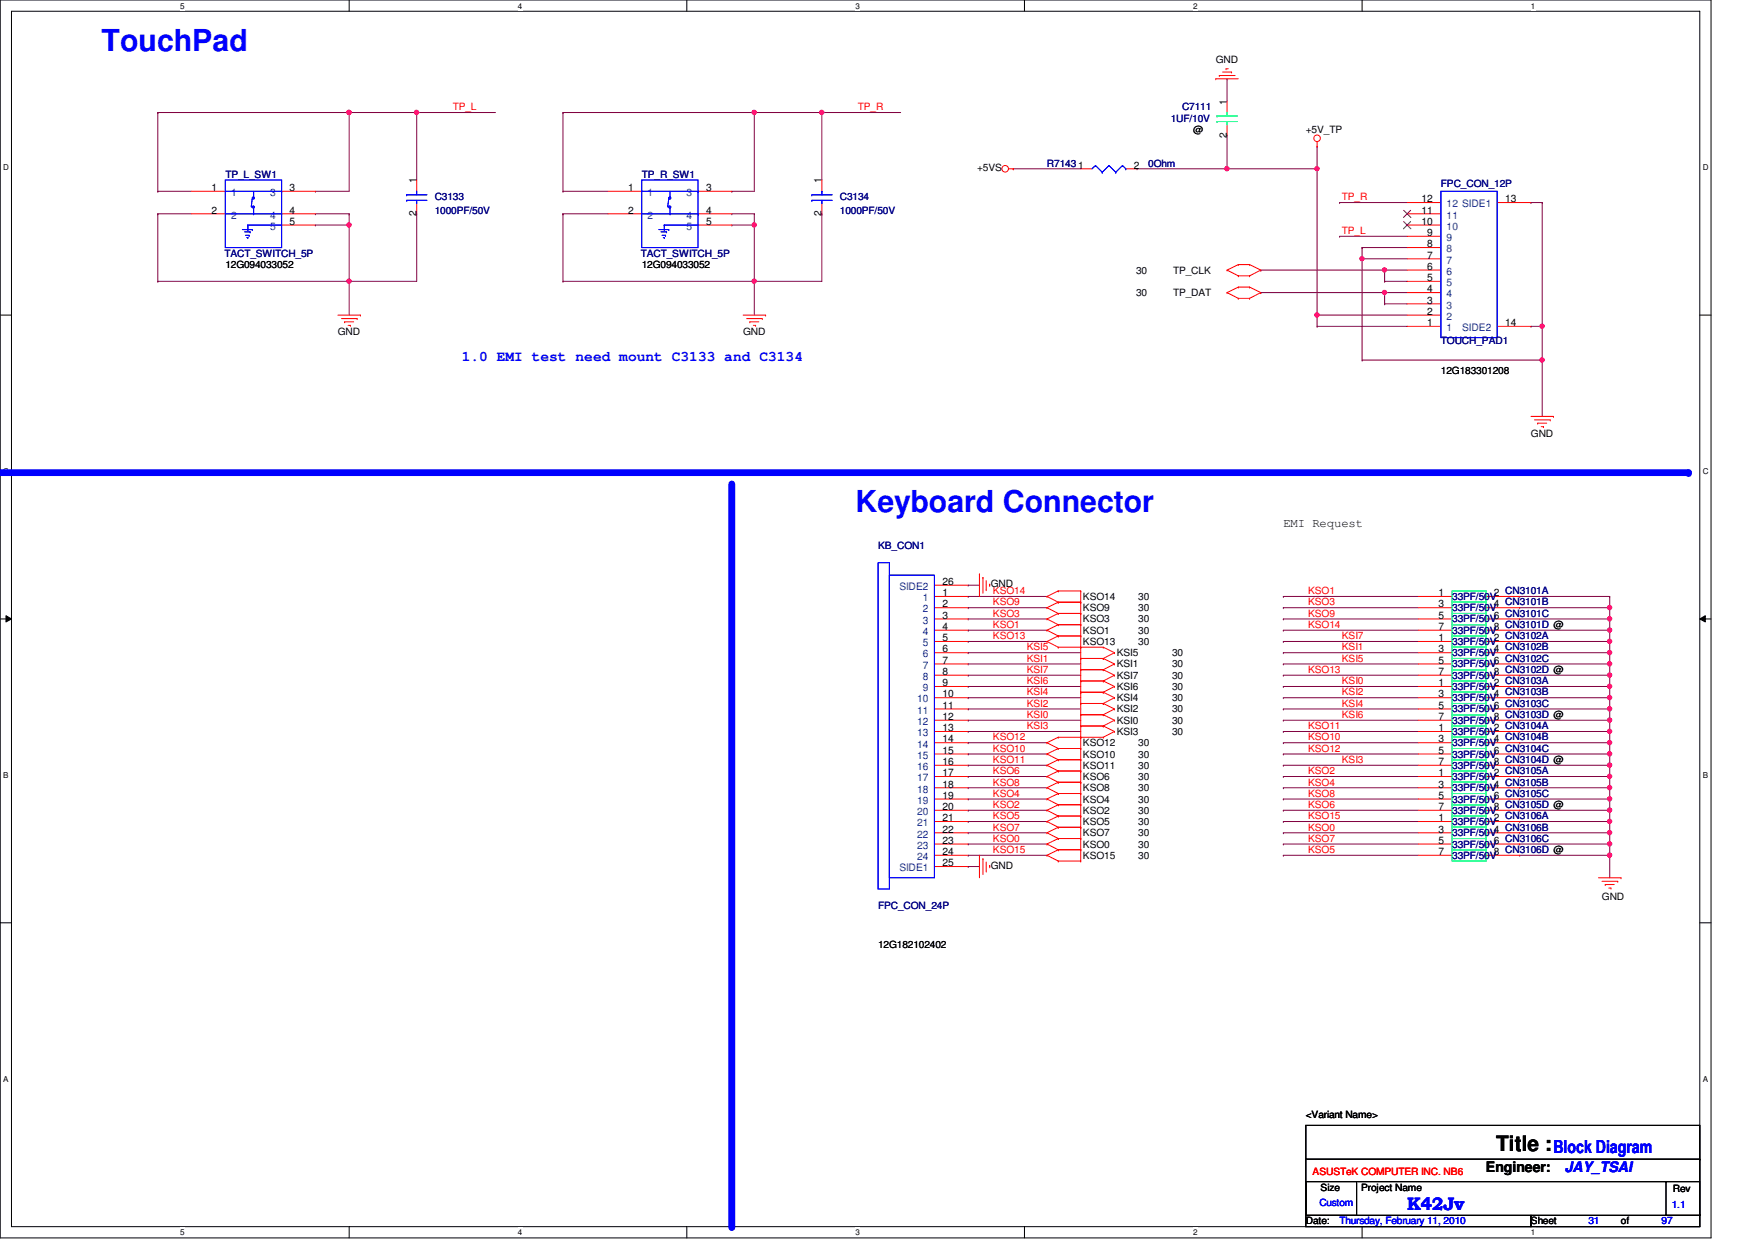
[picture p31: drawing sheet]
<svg xmlns="http://www.w3.org/2000/svg" width="297mm" height="210mm" viewBox="0 0 297 210" stroke-linecap="round" stroke-linejoin="round" font-family="sans-serif">
<defs><g id="words">
<g font-size="5.1" fill="#00f">
<text x="17.2" y="8.6">TouchPad</text>
<text x="144.8" y="86.7">Keyboard Connector</text>
</g>
<text font-size="3.6" x="253.2" y="194.8">Title :</text>
<g font-size="3" fill="#00f">
<text x="262.9" y="195.2">Block Diagram</text>
<text x="238.2" y="204.8">K42Jv</text>
</g>
<g font-size="2.5" fill="#00f">
<text x="78.1" y="61">1.0 EMI test need mount C3133 and C3134</text>
<text x="264.8" y="198.5">JAY_TSAI</text>
</g>
<text font-size="2.5" x="251.5" y="198.5">Engineer:</text>
<text font-size="2.1" x="217.2" y="89.2">EMI Request</text>
<g font-size="1.7">
<text x="205.8" y="10.7">GND</text>
<text x="207.6" y="17.7" transform="rotate(-90 207.6 17.7)">1</text>
<text x="202" y="22.5">@</text>
<text x="207.6" y="23.3" transform="rotate(-90 207.6 23.3)">2</text>
<text x="221" y="22.5">+5V_TP</text>
<text x="165.4" y="29">+5VS</text>
<text x="182.5" y="28.5">1</text>
<text x="191.9" y="28.5">2</text>
<text x="35.8" y="32.3">1</text>
<text x="49" y="32.3">3</text>
<text x="70.5" y="31" transform="rotate(-90 70.5 31)">1</text>
<text x="106.3" y="32.3">1</text>
<text x="119.5" y="32.3">3</text>
<text x="139.1" y="31" transform="rotate(-90 139.1 31)">1</text>
<text x="240.6" y="34.2">12</text>
<text x="254.8" y="34.2">13</text>
<text x="35.8" y="36.2">2</text>
<text x="49" y="38.1">5</text>
<text x="49" y="36.2">4</text>
<text x="70.5" y="36.6" transform="rotate(-90 70.5 36.6)">2</text>
<text x="106.3" y="36.2">2</text>
<text x="119.5" y="38.1">5</text>
<text x="119.5" y="36.2">4</text>
<text x="139.1" y="36.6" transform="rotate(-90 139.1 36.6)">2</text>
<text x="240.6" y="38.1">10</text>
<text x="240.6" y="36.2">11</text>
<text x="241.6" y="41.9">8</text>
<text x="241.6" y="40">9</text>
<text x="38.1" y="45.3">12G094033052</text>
<text x="108.6" y="45.3">12G094033052</text>
<text x="192.3" y="46.3">30</text>
<text x="198.5" y="46.3">TP_CLK</text>
<text x="241.6" y="47.6">5</text>
<text x="241.6" y="45.7">6</text>
<text x="241.6" y="43.8">7</text>
<text x="192.3" y="50.1">30</text>
<text x="198.5" y="50.1">TP_DAT</text>
<text x="241.6" y="53.3">2</text>
<text x="241.6" y="51.4">3</text>
<text x="241.6" y="49.5">4</text>
<text x="57.2" y="56.8">GND</text>
<text x="125.8" y="56.8">GND</text>
<text x="241.6" y="55.2">1</text>
<text x="254.8" y="55.2">14</text>
<text x="243.9" y="63.2">12G183301208</text>
<text x="259.1" y="73.9">GND</text>
<text x="159.5" y="99">26</text>
<text x="159.5" y="100.9">1</text>
<text x="167.7" y="99.4">GND</text>
<text x="183.3" y="101.6">KSO14</text>
<text x="192.7" y="101.6">30</text>
<text x="243.5" y="100.9">1</text>
<text x="252.9" y="100.9">2 CN3101A</text>
<text x="159.5" y="106.6">4</text>
<text x="159.5" y="104.7">3</text>
<text x="159.5" y="102.8">2</text>
<text x="183.3" y="107.3">KSO1</text>
<text x="183.3" y="105.4">KSO3</text>
<text x="183.3" y="103.5">KSO9</text>
<text x="192.7" y="107.3">30</text>
<text x="192.7" y="105.4">30</text>
<text x="192.7" y="103.5">30</text>
<text x="243.5" y="102.8">3</text>
<text x="243.5" y="106.6">7</text>
<text x="243.5" y="104.7">5</text>
<text x="252.9" y="102.8">4 CN3101B</text>
<text x="252.9" y="106.6">8 CN3101D @</text>
<text x="252.9" y="104.7">6 CN3101C</text>
<text x="159.5" y="112.4">7</text>
<text x="159.5" y="110.4">6</text>
<text x="159.5" y="108.5">5</text>
<text x="183.3" y="109.2">KSO13</text>
<text x="189" y="111.1">KSI5</text>
<text x="189" y="113">KSI1</text>
<text x="192.7" y="109.2">30</text>
<text x="198.4" y="111.1">30</text>
<text x="198.4" y="113">30</text>
<text x="243.5" y="110.4">3</text>
<text x="243.5" y="112.4">5</text>
<text x="243.5" y="108.5">1</text>
<text x="252.9" y="110.4">4 CN3102B</text>
<text x="252.9" y="112.4">6 CN3102C</text>
<text x="252.9" y="108.5">2 CN3102A</text>
<text x="159.5" y="120">11</text>
<text x="159.5" y="118.1">10</text>
<text x="159.5" y="116.2">9</text>
<text x="159.5" y="114.3">8</text>
<text x="189" y="114.9">KSI7</text>
<text x="189" y="116.8">KSI6</text>
<text x="189" y="118.7">KSI4</text>
<text x="198.4" y="114.9">30</text>
<text x="198.4" y="116.8">30</text>
<text x="198.4" y="118.7">30</text>
<text x="243.5" y="114.3">7</text>
<text x="243.5" y="118.1">3</text>
<text x="243.5" y="120">5</text>
<text x="243.5" y="116.2">1</text>
<text x="252.9" y="114.3">8 CN3102D @</text>
<text x="252.9" y="118.1">4 CN3103B</text>
<text x="252.9" y="120">6 CN3103C</text>
<text x="252.9" y="116.2">2 CN3103A</text>
<text x="159.5" y="125.7">14</text>
<text x="159.5" y="123.8">13</text>
<text x="159.5" y="121.9">12</text>
<text x="189" y="120.6">KSI2</text>
<text x="189" y="122.5">KSI0</text>
<text x="189" y="124.4">KSI3</text>
<text x="198.4" y="120.6">30</text>
<text x="198.4" y="122.5">30</text>
<text x="198.4" y="124.4">30</text>
<text x="243.5" y="123.8">1</text>
<text x="243.5" y="125.7">3</text>
<text x="243.5" y="121.9">7</text>
<text x="252.9" y="123.8">2 CN3104A</text>
<text x="252.9" y="125.7">4 CN3104B</text>
<text x="252.9" y="121.9">8 CN3103D @</text>
<text x="159.5" y="131.4">17</text>
<text x="159.5" y="129.5">16</text>
<text x="159.5" y="127.6">15</text>
<text x="183.3" y="128.2">KSO10</text>
<text x="183.3" y="130.1">KSO11</text>
<text x="183.3" y="126.3">KSO12</text>
<text x="192.7" y="128.2">30</text>
<text x="192.7" y="130.1">30</text>
<text x="192.7" y="126.3">30</text>
<text x="243.5" y="129.5">7</text>
<text x="243.5" y="127.6">5</text>
<text x="243.5" y="131.4">1</text>
<text x="252.9" y="129.5">8 CN3104D @</text>
<text x="252.9" y="127.6">6 CN3104C</text>
<text x="252.9" y="131.4">2 CN3105A</text>
<text x="159.5" y="137.1">20</text>
<text x="159.5" y="135.2">19</text>
<text x="159.5" y="133.3">18</text>
<text x="183.3" y="137.8">KSO2</text>
<text x="183.3" y="135.8">KSO4</text>
<text x="183.3" y="132">KSO6</text>
<text x="183.3" y="133.9">KSO8</text>
<text x="192.7" y="137.8">30</text>
<text x="192.7" y="135.8">30</text>
<text x="192.7" y="132">30</text>
<text x="192.7" y="133.9">30</text>
<text x="243.5" y="135.2">5</text>
<text x="243.5" y="137.1">7</text>
<text x="243.5" y="133.3">3</text>
<text x="252.9" y="135.2">6 CN3105C</text>
<text x="252.9" y="137.1">8 CN3105D @</text>
<text x="252.9" y="133.3">4 CN3105B</text>
<text x="159.5" y="142.8">23</text>
<text x="159.5" y="140.9">22</text>
<text x="159.5" y="139">21</text>
<text x="183.3" y="139.7">KSO5</text>
<text x="183.3" y="141.6">KSO7</text>
<text x="183.3" y="143.5">KSO0</text>
<text x="192.7" y="139.7">30</text>
<text x="192.7" y="141.6">30</text>
<text x="192.7" y="143.5">30</text>
<text x="243.5" y="142.8">5</text>
<text x="243.5" y="140.9">3</text>
<text x="243.5" y="139">1</text>
<text x="252.9" y="142.8">6 CN3106C</text>
<text x="252.9" y="140.9">4 CN3106B</text>
<text x="252.9" y="139">2 CN3106A</text>
<text x="159.5" y="146.6">25</text>
<text x="159.5" y="144.7">24</text>
<text x="167.7" y="147.1">GND</text>
<text x="183.3" y="145.4">KSO15</text>
<text x="192.7" y="145.4">30</text>
<text x="243.5" y="144.7">7</text>
<text x="252.9" y="144.7">8 CN3106D @</text>
<text x="271.1" y="152.4">GND</text>
<text x="148.6" y="160.4">12G182102402</text>
<text x="221" y="189.2">&lt;Variant Name&gt;</text>
<text x="223.5" y="201.5">Size</text>
<text x="230.4" y="201.5">Project Name</text>
<text x="283.1" y="201.8">Rev</text>
<text x="221" y="207.3">Date:</text>
<text x="259.1" y="207.3">Sheet</text>
<text x="274.4" y="207.3">of</text>
</g>
<g font-size="1.7" fill="#f00">
<text x="76.6" y="18.7">TP_L</text>
<text x="145.2" y="18.7">TP_R</text>
<text x="227.1" y="33.9">TP_R</text>
<text x="227.1" y="39.6">TP_L</text>
<text x="168.1" y="100.6">KSO14</text>
<text x="221.4" y="100.6">KSO1</text>
<text x="168.1" y="106.3">KSO1</text>
<text x="168.1" y="104.4">KSO3</text>
<text x="168.1" y="102.5">KSO9</text>
<text x="221.4" y="102.5">KSO3</text>
<text x="221.4" y="104.4">KSO9</text>
<text x="221.4" y="106.3">KSO14</text>
<text x="168.1" y="108.2">KSO13</text>
<text x="173.8" y="110.1">KSI5</text>
<text x="173.8" y="113.9">KSI7</text>
<text x="173.8" y="112">KSI1</text>
<text x="221.4" y="113.9">KSO13</text>
<text x="227.1" y="112">KSI5</text>
<text x="227.1" y="108.2">KSI7</text>
<text x="227.1" y="110.1">KSI1</text>
<text x="173.8" y="119.6">KSI2</text>
<text x="173.8" y="117.7">KSI4</text>
<text x="173.8" y="115.8">KSI6</text>
<text x="227.1" y="117.7">KSI2</text>
<text x="227.1" y="119.6">KSI4</text>
<text x="227.1" y="115.8">KSI0</text>
<text x="168.1" y="125.3">KSO12</text>
<text x="173.8" y="123.4">KSI3</text>
<text x="173.8" y="121.5">KSI0</text>
<text x="221.4" y="123.4">KSO11</text>
<text x="221.4" y="125.3">KSO10</text>
<text x="227.1" y="121.5">KSI6</text>
<text x="168.1" y="129.2">KSO11</text>
<text x="168.1" y="127.3">KSO10</text>
<text x="168.1" y="131.1">KSO6</text>
<text x="221.4" y="127.3">KSO12</text>
<text x="221.4" y="131.1">KSO2</text>
<text x="227.1" y="129.2">KSI3</text>
<text x="168.1" y="136.8">KSO2</text>
<text x="168.1" y="133">KSO8</text>
<text x="168.1" y="134.9">KSO4</text>
<text x="221.4" y="134.9">KSO8</text>
<text x="221.4" y="136.8">KSO6</text>
<text x="221.4" y="133">KSO4</text>
<text x="168.1" y="138.7">KSO5</text>
<text x="168.1" y="142.5">KSO0</text>
<text x="168.1" y="140.6">KSO7</text>
<text x="221.4" y="140.6">KSO0</text>
<text x="221.4" y="142.5">KSO7</text>
<text x="221.4" y="138.7">KSO15</text>
<text x="168.1" y="144.4">KSO15</text>
<text x="221.4" y="144.4">KSO5</text>
<text x="222.2" y="198.9">ASUSTeK COMPUTER INC. NB6</text>
</g>
<g font-size="1.7" fill="#000080">
<text x="198.2" y="20.6">1UF/10V</text>
<text x="200.1" y="18.7">C7111</text>
<text x="177.2" y="28.2">R7143</text>
<text x="194.3" y="28.2">0Ohm</text>
<text x="38.1" y="30.1">TP_L_SW1</text>
<text x="73.6" y="33.9">C3133</text>
<text x="108.6" y="30.1">TP_R_SW1</text>
<text x="142.2" y="33.9">C3134</text>
<text x="243.9" y="31.6">FPC_CON_12P</text>
<text x="73.6" y="36.2">1000PF/50V</text>
<text x="142.2" y="36.2">1000PF/50V</text>
<text x="38" y="43.4">TACT_SWITCH_5P</text>
<text x="108.5" y="43.4">TACT_SWITCH_5P</text>
<text x="243.9" y="58.3">TOUCH_PAD1</text>
<text x="148.6" y="93">KB_CON1</text>
<text x="245.8" y="101.6">33PF/50V</text>
<text x="245.8" y="103.5">33PF/50V</text>
<text x="245.8" y="107.3">33PF/50V</text>
<text x="245.8" y="105.4">33PF/50V</text>
<text x="245.8" y="111.1">33PF/50V</text>
<text x="245.8" y="113">33PF/50V</text>
<text x="245.8" y="109.2">33PF/50V</text>
<text x="245.8" y="114.9">33PF/50V</text>
<text x="245.8" y="118.7">33PF/50V</text>
<text x="245.8" y="116.8">33PF/50V</text>
<text x="245.8" y="124.4">33PF/50V</text>
<text x="245.8" y="120.6">33PF/50V</text>
<text x="245.8" y="122.5">33PF/50V</text>
<text x="245.8" y="130.1">33PF/50V</text>
<text x="245.8" y="128.2">33PF/50V</text>
<text x="245.8" y="126.3">33PF/50V</text>
<text x="245.8" y="135.8">33PF/50V</text>
<text x="245.8" y="137.8">33PF/50V</text>
<text x="245.8" y="132">33PF/50V</text>
<text x="245.8" y="133.9">33PF/50V</text>
<text x="245.8" y="143.5">33PF/50V</text>
<text x="245.8" y="141.6">33PF/50V</text>
<text x="245.8" y="139.7">33PF/50V</text>
<text x="245.8" y="145.4">33PF/50V</text>
<text x="148.6" y="153.9">FPC_CON_24P</text>
</g>
<g font-size="1.7" fill="#004080">
<text x="39.1" y="33.2">1</text>
<text x="45.7" y="33.2">3</text>
<text x="109.6" y="33.2">1</text>
<text x="116.2" y="33.2">3</text>
<text x="244.9" y="35.1">12 SIDE1</text>
<text x="39.1" y="37">2</text>
<text x="45.7" y="38.9">5</text>
<text x="45.7" y="37">4</text>
<text x="109.6" y="37">2</text>
<text x="116.2" y="38.9">5</text>
<text x="116.2" y="37">4</text>
<text x="244.9" y="40.8">9</text>
<text x="244.9" y="38.9">10</text>
<text x="244.9" y="37">11</text>
<text x="244.9" y="46.5">6</text>
<text x="244.9" y="44.6">7</text>
<text x="244.9" y="42.7">8</text>
<text x="244.9" y="52.2">3</text>
<text x="244.9" y="50.3">4</text>
<text x="244.9" y="48.4">5</text>
<text x="244.9" y="56">1</text>
<text x="244.9" y="54.1">2</text>
<text x="247.5" y="56">SIDE2</text>
<text x="152.2" y="99.9">SIDE2</text>
<text x="156.2" y="101.8">1</text>
<text x="156.2" y="107.5">4</text>
<text x="156.2" y="105.6">3</text>
<text x="156.2" y="103.7">2</text>
<text x="156.2" y="113.2">7</text>
<text x="156.2" y="111.3">6</text>
<text x="156.2" y="109.4">5</text>
<text x="155.2" y="118.9">10</text>
<text x="156.2" y="117">9</text>
<text x="156.2" y="115.1">8</text>
<text x="155.2" y="124.6">13</text>
<text x="155.2" y="122.7">12</text>
<text x="155.2" y="120.8">11</text>
<text x="155.2" y="130.3">16</text>
<text x="155.2" y="128.4">15</text>
<text x="155.2" y="126.5">14</text>
<text x="155.2" y="138">20</text>
<text x="155.2" y="136.1">19</text>
<text x="155.2" y="134.2">18</text>
<text x="155.2" y="132.2">17</text>
<text x="155.2" y="143.7">23</text>
<text x="155.2" y="141.8">22</text>
<text x="155.2" y="139.9">21</text>
<text x="152.2" y="147.5">SIDE1</text>
<text x="155.2" y="145.6">24</text>
</g>
<g font-size="1.7" fill="#00f">
<text x="223.3" y="204.2">Custom</text>
<text x="226.7" y="207.3">Thursday, February 11, 2010</text>
<text x="268.9" y="207.3">31</text>
<text x="281.2" y="207.3">97</text>
<text x="283" y="204.4">1.1</text>
</g>
<g font-size="1.4">
<text x="30.5" y="1.4">5</text>
<text x="87.7" y="1.4">4</text>
<text x="144.8" y="1.4">3</text>
<text x="202" y="1.4">2</text>
<text x="259.1" y="1.4">1</text>
<text x=".5" y="28.8">D</text>
<text x="288.2" y="28.8">D</text>
<text x=".5" y="80.3">C</text>
<text x="288.2" y="80.3">C</text>
<text x=".5" y="131.7">B</text>
<text x="288.2" y="131.7">B</text>
<text x=".5" y="183.1">A</text>
<text x="288.2" y="183.1">A</text>
<text x="30.5" y="209.1">5</text>
<text x="87.7" y="209.1">4</text>
<text x="144.8" y="209.1">3</text>
<text x="202" y="209.1">2</text>
<text x="259.1" y="209.1">1</text>
</g>
</g></defs>
<path d="M0 0h289.6v209.5h-289.6zM1.9 1.9h285.8v205.7h-285.8z" fill="none" stroke="#000" stroke-width=".17"/>
<g fill="#fff">
<path d="M30.5 .2h.8v1.5h-.8z"/>
<path d="M30.5 207.9h.8v1.5h-.8z"/>
</g>
<path d="M59.1 0v1.9M59.1 207.6v1.9" fill="none" stroke="#000" stroke-width=".17"/>
<g fill="#fff">
<path d="M87.7 .2h.7v1.5h-.7z"/>
<path d="M87.7 207.9h.7v1.5h-.7z"/>
</g>
<path d="M116.2 0v1.9M116.2 207.6v1.9" fill="none" stroke="#000" stroke-width=".17"/>
<g fill="#fff">
<path d="M144.8 .2h.8v1.5h-.8z"/>
<path d="M144.8 207.9h.8v1.5h-.8z"/>
</g>
<path d="M173.4 0v1.9M173.4 207.6v1.9" fill="none" stroke="#000" stroke-width=".17"/>
<g fill="#fff">
<path d="M202 .2h.7v1.5h-.7z"/>
<path d="M202 207.9h.7v1.5h-.7z"/>
</g>
<path d="M230.5 0v1.9M230.5 207.6v1.9" fill="none" stroke="#000" stroke-width=".17"/>
<g fill="#fff">
<path d="M259.1 .2h.8v1.5h-.8z"/>
<path d="M259.1 207.9h.8v1.5h-.8z"/>
<path d="M.5 27.6h1v1.5h-1z"/>
<path d="M288.2 27.6h1v1.5h-1z"/>
<path d="M.5 79h1v1.6h-1z"/>
<path d="M288.2 79h1v1.6h-1z"/>
</g>
<path d="M0 53.3h1.9M287.7 53.3h1.9" fill="none" stroke="#000" stroke-width=".17"/>
<g fill="#fff">
<path d="M.5 130.5h.9v1.5h-.9z"/>
<path d="M288.2 130.5h.9v1.5h-.9z"/>
</g>
<path d="M0 104.8h1.9M1 104.2l.9 .6-.9 .5zM287.7 104.8l.9-.6v1.1zM287.7 104.8h1.9" fill="none" stroke="#000" stroke-width=".17"/>
<path d="M1 104.2l.9 .6-.9 .5zM287.7 104.8l.9-.6v1.1z" fill="#000"/>
<g fill="#fff">
<path d="M.5 181.9h.9v1.5h-.9z"/>
<path d="M288.2 181.9h.9v1.5h-.9z"/>
</g>
<path d="M0 156.2h1.9M287.7 156.2h1.9" fill="none" stroke="#000" stroke-width=".17"/>
<g fill="none" stroke="#800040" stroke-width=".17">
<path d="M259.1 34.3h.1M259.1 34.3h1.9M261 61h.1M261 61v9.5M163.9 110.5h.1M163.9 108.6h.1M163.9 106.7h.1M163.9 104.8h.1M163.9 102.9h.1M163.9 101h.1M163.9 118.1h.1M163.9 116.2h.1"/>
<path d="M163.9 114.3h.1M163.9 112.4h.1M163.9 110.5h19M163.9 108.6h13.3M163.9 106.7h13.3M163.9 104.8h13.3M163.9 102.9h13.3M163.9 101h13.3M163.9 118.1h19M163.9 116.2h19M163.9 114.3h19M163.9 112.4h19"/>
<path d="M163.9 120h.1M163.9 129.5h.1M163.9 127.6h.1M163.9 125.7h.1M163.9 123.8h.1M163.9 121.9h.1M163.9 137.2h.1M163.9 139.1h.1M163.9 133.3h.1M163.9 131.4h.1M163.9 135.3h.1M163.9 120h19"/>
<path d="M163.9 129.5h13.3M163.9 127.6h13.3M163.9 125.7h13.3M163.9 123.8h19M163.9 121.9h19M163.9 137.2h13.3M163.9 139.1h13.3M163.9 133.3h13.3M163.9 131.4h13.3M163.9 135.3h13.3M163.9 142.9h.1M163.9 141h.1"/>
<path d="M163.9 144.8h.1M163.9 142.9h13.3M163.9 141h13.3M163.9 144.8h13.3"/>
</g>
<circle cx="261" cy="60.9" r=".37" fill="#f0f"/>
<circle cx="261" cy="60.9" r=".37" fill="none" stroke="#f0f" stroke-width=".17"/>
<path d="M234.4 45.7h.1M234.4 45.7h3.8M259.1 55.2h.1M259.1 55.2h1.9" fill="none" stroke="#800040" stroke-width=".17"/>
<circle cx="234.3" cy="45.7" r=".37" fill="#f0f"/>
<circle cx="234.3" cy="45.7" r=".37" fill="none" stroke="#f0f" stroke-width=".17"/>
<path d="M207.7 28.6h.1M222.9 24.8h.1M222.9 24.8v3.8h-15.2M222.9 55.2h.1M222.9 53.3h.1M222.9 55.2h15.3M222.9 53.3h15.3M222.9 53.3v1.9M234.4 49.5h.1M234.4 49.5h3.8" fill="none" stroke="#800040" stroke-width=".17"/>
<circle cx="207.7" cy="28.5" r=".37" fill="#f0f"/>
<circle cx="207.7" cy="28.5" r=".37" fill="none" stroke="#f0f" stroke-width=".17"/>
<path d="M226.7 34.3h.1M226.7 34.3h11.5M59.1 47.6h.1M59.1 47.6v5.7M226.7 40h.1M226.7 40h11.5" fill="none" stroke="#800040" stroke-width=".17"/>
<circle cx="59.1" cy="47.6" r=".37" fill="#f0f"/>
<circle cx="59.1" cy="47.6" r=".37" fill="none" stroke="#f0f" stroke-width=".17"/>
<path d="M26.7 36.2h.1M26.7 36.2h5.7M26.7 36.2v11.4M53.4 38.1h.1M53.4 36.2h.1M53.4 38.1h5.7M53.4 36.2h5.7M59.1 36.2h.1M59.1 38.1h.1M59.1 36.2v11.4h-32.4M26.7 47.6h.1" fill="none" stroke="#800040" stroke-width=".17"/>
<circle cx="59.1" cy="38.1" r=".37" fill="#f0f"/>
<circle cx="59.1" cy="38.1" r=".37" fill="none" stroke="#f0f" stroke-width=".17"/>
<path d="M26.7 19h.1M26.7 19v13.4M26.7 19h32.4M26.7 32.4h.1M26.7 32.4h5.7" fill="none" stroke="#800040" stroke-width=".17"/>
<circle cx="59.1" cy="19" r=".37" fill="#f0f"/>
<circle cx="59.1" cy="19" r=".37" fill="none" stroke="#f0f" stroke-width=".17"/>
<path d="M59.1 19h.1M59.1 19v13.4h-5.7M70.5 19h.1M70.5 19h13.4M53.4 32.4h.1" fill="none" stroke="#800040" stroke-width=".17"/>
<circle cx="70.5" cy="19" r=".37" fill="#f0f"/>
<circle cx="70.5" cy="19" r=".37" fill="none" stroke="#f0f" stroke-width=".17"/>
<path d="M59.1 19h.1M59.1 19h11.4M70.5 19h.1M70.5 19v11.5M70.5 36.2h.1M70.5 36.2v11.4h-11.4M59.1 47.6h.1" fill="none" stroke="#800040" stroke-width=".17"/>
<circle cx="59.1" cy="19" r=".37" fill="#f0f"/>
<circle cx="59.1" cy="19" r=".37" fill="none" stroke="#f0f" stroke-width=".17"/>
<path d="M139.1 19h.1M139.1 19h13.3" fill="none" stroke="#800040" stroke-width=".17"/>
<circle cx="139.1" cy="19" r=".37" fill="#f0f"/>
<circle cx="139.1" cy="19" r=".37" fill="none" stroke="#f0f" stroke-width=".17"/>
<path d="M95.3 19h.1M95.3 19v13.4M127.7 47.6h.1M127.7 47.6v5.7" fill="none" stroke="#800040" stroke-width=".17"/>
<circle cx="127.6" cy="47.6" r=".37" fill="#f0f"/>
<circle cx="127.6" cy="47.6" r=".37" fill="none" stroke="#f0f" stroke-width=".17"/>
<path d="M95.3 19h.1M95.3 19h32.4M139.1 19h.1M139.1 19v11.5" fill="none" stroke="#800040" stroke-width=".17"/>
<circle cx="127.6" cy="19" r=".37" fill="#f0f"/>
<circle cx="127.6" cy="19" r=".37" fill="none" stroke="#f0f" stroke-width=".17"/>
<g fill="none" stroke="#800040" stroke-width=".17">
<path d="M127.7 19h.1M127.7 19v13.4h-3.8M95.3 36.2h.1M95.3 32.4h.1M95.3 36.2h7.6M95.3 32.4h7.6M95.3 36.2v11.4M123.9 36.2h.1M123.9 38.1h.1M123.9 32.4h.1M123.9 36.2h3.8M123.9 38.1h3.8"/>
<path d="M127.7 36.2h.1M127.7 38.1h.1M127.7 36.2v11.4M139.1 36.2h.1M139.1 36.2v11.4h-43.8M95.3 47.6h.1M127.7 47.6h.1"/>
</g>
<circle cx="127.6" cy="38.1" r=".37" fill="#f0f"/>
<circle cx="127.6" cy="38.1" r=".37" fill="none" stroke="#f0f" stroke-width=".17"/>
<path d="M127.7 19h.1M127.7 19h11.4M261 34.3h.1M261 34.3v20.9M230.5 41.9h.1M230.5 43.8h.1M230.5 41.9h7.7M230.5 43.8v17.2" fill="none" stroke="#800040" stroke-width=".17"/>
<circle cx="230.5" cy="43.8" r=".37" fill="#f0f"/>
<circle cx="230.5" cy="43.8" r=".37" fill="none" stroke="#f0f" stroke-width=".17"/>
<path d="M213.4 45.7h.1M213.4 45.7h21M230.5 43.8h.1M230.5 43.8h7.7M234.4 47.6h.1M234.4 45.7h.1M234.4 51.4h.1M234.4 49.5h.1M234.4 47.6h3.8M234.4 45.7v1.9M234.4 49.5v1.9M234.4 51.4h3.8" fill="none" stroke="#800040" stroke-width=".17"/>
<circle cx="234.3" cy="49.5" r=".37" fill="#f0f"/>
<circle cx="234.3" cy="49.5" r=".37" fill="none" stroke="#f0f" stroke-width=".17"/>
<path d="M222.9 28.6h.1M222.9 28.6v24.7M213.4 49.5h.1M213.4 49.5h21" fill="none" stroke="#800040" stroke-width=".17"/>
<circle cx="222.9" cy="53.3" r=".37" fill="#f0f"/>
<circle cx="222.9" cy="53.3" r=".37" fill="none" stroke="#f0f" stroke-width=".17"/>
<circle cx="222.9" cy="28.5" r=".37" fill="#f0f"/>
<circle cx="222.9" cy="28.5" r=".37" fill="none" stroke="#f0f" stroke-width=".17"/>
<g fill="none" stroke="#800040" stroke-width=".17">
<path d="M257.2 101h.1M257.2 102.9h.1M257.2 104.8h.1M257.2 106.7h.1M257.2 114.3h.1M257.2 101h15.3M257.2 104.8h15.3M257.2 106.7h15.3M257.2 114.3h15.3M272.5 101h.1M272.5 101v1.9h-15.3M257.2 135.3h.1"/>
<path d="M257.2 123.8h.1M257.2 131.4h.1M257.2 123.8h15.3M257.2 131.4h15.3M272.5 133.3h.1M272.5 133.3v2h-15.3M257.2 141h.1M257.2 141h15.3"/>
</g>
<circle cx="272.4" cy="133.3" r=".37" fill="#f0f"/>
<circle cx="272.4" cy="133.3" r=".37" fill="none" stroke="#f0f" stroke-width=".17"/>
<path d="M272.5 139.1h.1M272.5 139.1v1.9" fill="none" stroke="#800040" stroke-width=".17"/>
<circle cx="272.4" cy="139" r=".37" fill="#f0f"/>
<circle cx="272.4" cy="139" r=".37" fill="none" stroke="#f0f" stroke-width=".17"/>
<path d="M272.5 137.2h.1M272.5 137.2v1.9" fill="none" stroke="#800040" stroke-width=".17"/>
<circle cx="272.4" cy="137.1" r=".37" fill="#f0f"/>
<circle cx="272.4" cy="137.1" r=".37" fill="none" stroke="#f0f" stroke-width=".17"/>
<path d="M272.5 121.9h.1M272.5 121.9v1.9" fill="none" stroke="#800040" stroke-width=".17"/>
<circle cx="272.4" cy="121.9" r=".37" fill="#f0f"/>
<circle cx="272.4" cy="121.9" r=".37" fill="none" stroke="#f0f" stroke-width=".17"/>
<path d="M272.5 120h.1M272.5 120v1.9" fill="none" stroke="#800040" stroke-width=".17"/>
<circle cx="272.4" cy="120" r=".37" fill="#f0f"/>
<circle cx="272.4" cy="120" r=".37" fill="none" stroke="#f0f" stroke-width=".17"/>
<path d="M272.5 129.5h.1M272.5 129.5v1.9" fill="none" stroke="#800040" stroke-width=".17"/>
<circle cx="272.4" cy="129.5" r=".37" fill="#f0f"/>
<circle cx="272.4" cy="129.5" r=".37" fill="none" stroke="#f0f" stroke-width=".17"/>
<path d="M272.5 127.6h.1M272.5 127.6v1.9" fill="none" stroke="#800040" stroke-width=".17"/>
<circle cx="272.4" cy="127.6" r=".37" fill="#f0f"/>
<circle cx="272.4" cy="127.6" r=".37" fill="none" stroke="#f0f" stroke-width=".17"/>
<path d="M272.5 106.7h.1M272.5 106.7v1.9" fill="none" stroke="#800040" stroke-width=".17"/>
<circle cx="272.4" cy="106.7" r=".37" fill="#f0f"/>
<circle cx="272.4" cy="106.7" r=".37" fill="none" stroke="#f0f" stroke-width=".17"/>
<path d="M272.5 102.9h.1M272.5 102.9v1.9" fill="none" stroke="#800040" stroke-width=".17"/>
<circle cx="272.4" cy="102.8" r=".37" fill="#f0f"/>
<circle cx="272.4" cy="102.8" r=".37" fill="none" stroke="#f0f" stroke-width=".17"/>
<path d="M272.5 112.4h.1M272.5 112.4v1.9" fill="none" stroke="#800040" stroke-width=".17"/>
<circle cx="272.4" cy="112.4" r=".37" fill="#f0f"/>
<circle cx="272.4" cy="112.4" r=".37" fill="none" stroke="#f0f" stroke-width=".17"/>
<path d="M272.5 125.7h.1M272.5 125.7v1.9" fill="none" stroke="#800040" stroke-width=".17"/>
<circle cx="272.4" cy="125.7" r=".37" fill="#f0f"/>
<circle cx="272.4" cy="125.7" r=".37" fill="none" stroke="#f0f" stroke-width=".17"/>
<path d="M272.5 123.8h.1M272.5 123.8v1.9" fill="none" stroke="#800040" stroke-width=".17"/>
<circle cx="272.4" cy="123.8" r=".37" fill="#f0f"/>
<circle cx="272.4" cy="123.8" r=".37" fill="none" stroke="#f0f" stroke-width=".17"/>
<path d="M272.5 110.5h.1M272.5 110.5v1.9" fill="none" stroke="#800040" stroke-width=".17"/>
<circle cx="272.4" cy="110.5" r=".37" fill="#f0f"/>
<circle cx="272.4" cy="110.5" r=".37" fill="none" stroke="#f0f" stroke-width=".17"/>
<path d="M272.5 135.3h.1M272.5 135.3v1.9" fill="none" stroke="#800040" stroke-width=".17"/>
<circle cx="272.4" cy="135.2" r=".37" fill="#f0f"/>
<circle cx="272.4" cy="135.2" r=".37" fill="none" stroke="#f0f" stroke-width=".17"/>
<path d="M272.5 108.6h.1M272.5 108.6v1.9" fill="none" stroke="#800040" stroke-width=".17"/>
<circle cx="272.4" cy="108.6" r=".37" fill="#f0f"/>
<circle cx="272.4" cy="108.6" r=".37" fill="none" stroke="#f0f" stroke-width=".17"/>
<path d="M272.5 131.4h.1M272.5 131.4v1.9" fill="none" stroke="#800040" stroke-width=".17"/>
<circle cx="272.4" cy="131.4" r=".37" fill="#f0f"/>
<circle cx="272.4" cy="131.4" r=".37" fill="none" stroke="#f0f" stroke-width=".17"/>
<path d="M257.2 116.2h.1M257.2 116.2h15.3" fill="none" stroke="#800040" stroke-width=".17"/>
<circle cx="272.4" cy="116.2" r=".37" fill="#f0f"/>
<circle cx="272.4" cy="116.2" r=".37" fill="none" stroke="#f0f" stroke-width=".17"/>
<g fill="none" stroke="#800040" stroke-width=".17">
<path d="M257.2 118.1h.1M257.2 112.4h.1M257.2 110.5h.1M257.2 108.6h.1M257.2 118.1h15.3M257.2 112.4h15.3M257.2 110.5h15.3M257.2 108.6h15.3M272.5 104.8h.1M272.5 104.8v1.9M257.2 133.3h.1M257.2 139.1h.1"/>
<path d="M257.2 137.2h.1M257.2 121.9h.1M257.2 120h.1M257.2 129.5h.1M257.2 127.6h.1M257.2 125.7h.1M257.2 133.3h15.3M257.2 139.1h15.3M257.2 137.2h15.3M257.2 121.9h15.3M257.2 120h15.3M257.2 129.5h15.3"/>
<path d="M257.2 127.6h15.3M257.2 125.7h15.3M257.2 142.9h.1M257.2 144.8h.1M257.2 142.9h15.3M257.2 144.8h15.3"/>
</g>
<circle cx="272.4" cy="104.7" r=".37" fill="#f0f"/>
<circle cx="272.4" cy="104.7" r=".37" fill="none" stroke="#f0f" stroke-width=".17"/>
<path d="M272.5 118.1h.1M272.5 118.1v1.9" fill="none" stroke="#800040" stroke-width=".17"/>
<circle cx="272.4" cy="118.1" r=".37" fill="#f0f"/>
<circle cx="272.4" cy="118.1" r=".37" fill="none" stroke="#f0f" stroke-width=".17"/>
<path d="M272.5 144.8h.1M272.5 144.8v3.8" fill="none" stroke="#800040" stroke-width=".17"/>
<circle cx="272.4" cy="144.8" r=".37" fill="#f0f"/>
<circle cx="272.4" cy="144.8" r=".37" fill="none" stroke="#f0f" stroke-width=".17"/>
<g fill="none" stroke="#800040" stroke-width=".17">
<path d="M230.5 41.9h.1M230.5 41.9v1.9M261 55.2h.1M261 55.2v5.8h-30.5M230.5 61h.1M163.9 99.1h.1M163.9 99.1h1.9M217.2 112.4h.1M217.2 114.3h.1M217.2 101h.1M217.2 102.9h.1M217.2 104.8h.1"/>
<path d="M217.2 106.7h.1M217.2 118.1h.1M217.2 108.6h.1M217.2 110.5h.1M217.2 116.2h.1M217.2 112.4h22.9M217.2 114.3h22.9M217.2 101h22.9M217.2 102.9h22.9M217.2 104.8h22.9M217.2 106.7h22.9M217.2 118.1h22.9"/>
<path d="M217.2 108.6h22.9M217.2 110.5h22.9M217.2 116.2h22.9M217.2 120h.1M217.2 121.9h.1M217.2 123.8h.1M217.2 125.7h.1M217.2 127.6h.1M217.2 131.4h.1M217.2 135.3h.1M217.2 137.2h.1M217.2 139.1h.1"/>
<path d="M217.2 133.3h.1M217.2 129.5h.1M217.2 120h22.9M217.2 121.9h22.9M217.2 123.8h22.9M217.2 125.7h22.9M217.2 127.6h22.9M217.2 131.4h22.9M217.2 135.3h22.9M217.2 137.2h22.9M217.2 139.1h22.9M217.2 133.3h22.9"/>
<path d="M217.2 129.5h22.9M163.9 146.7h.1M163.9 146.7h1.9M217.2 144.8h.1M217.2 141h.1M217.2 142.9h.1M217.2 144.8h22.9M217.2 141h22.9M217.2 142.9h22.9"/>
</g>
<circle cx="261" cy="55.2" r=".37" fill="#f0f"/>
<circle cx="261" cy="55.2" r=".37" fill="none" stroke="#f0f" stroke-width=".17"/>
<path d="M207.7 13.3h.1M207.7 13.3v3.8M171.5 28.6h.1M171.5 28.6h11.4M192.4 28.6h.1M207.7 22.9h.1M207.7 22.9v5.7h-15.3M272.5 114.3h.1M272.5 114.3v1.9" fill="none" stroke="#800040" stroke-width=".17"/>
<circle cx="272.4" cy="114.3" r=".37" fill="#f0f"/>
<circle cx="272.4" cy="114.3" r=".37" fill="none" stroke="#f0f" stroke-width=".17"/>
<path d="M272.5 142.9h.1M272.5 142.9v1.9" fill="none" stroke="#800040" stroke-width=".17"/>
<circle cx="272.4" cy="142.8" r=".37" fill="#f0f"/>
<circle cx="272.4" cy="142.8" r=".37" fill="none" stroke="#f0f" stroke-width=".17"/>
<path d="M272.5 141h.1M272.5 141v1.9" fill="none" stroke="#800040" stroke-width=".17"/>
<circle cx="272.4" cy="140.9" r=".37" fill="#f0f"/>
<circle cx="272.4" cy="140.9" r=".37" fill="none" stroke="#f0f" stroke-width=".17"/>
<path d="M272.5 116.2h.1M272.5 116.2v1.9" fill="none" stroke="#800040" stroke-width=".17"/>
<g fill="none" stroke="#f00" stroke-width=".17">
<path d="M205.8 13.3h.1M205.8 13.3h3.8M206.4 12.8h.1M206.4 12.8h2.6M206.9 12.2h1.5M207.5 11.6h.1M207.5 11.6h.4M208.4 12.2h.1M170.7 28.6h.8M171.5 28.6h.1M222.9 24.8h.1M222.9 24v.8"/>
<path d="M57.2 53.3h3.8M57.8 53.9h2.6M58.3 54.5h.1M58.3 54.5h1.6M58.9 55.1h.4M59.3 55.1h.1M60.4 53.9h.1M61 53.3h.1M125.8 53.3h3.8M126.4 53.9h2.6M126.9 54.5h.1M126.9 54.5h1.5"/>
<path d="M127.5 55.1h.4M127.9 55.1h.1M129 53.9h.1M129.6 53.3h.1M207.7 45.7h.1M207.7 49.5h.1M207.7 45.7l1.9 1M207.7 49.5l1.9 1M209.6 44.8h.1M209.6 46.7h.1M209.6 48.6h.1M209.6 50.5h.1"/>
<path d="M209.6 44.8l-1.9 .9M209.6 44.8h1.9M209.6 46.7h1.9M209.6 48.6l-1.9 .9M209.6 48.6h1.9M209.6 50.5h1.9M211.5 44.8h.1M211.5 46.7h.1M211.5 48.6h.1M211.5 50.5h.1M211.5 44.8l1.9 .9M211.5 48.6l1.9 .9"/>
<path d="M213.4 45.7h.1M213.4 49.5h.1M213.4 45.7l-1.9 1M213.4 49.5l-1.9 1M259.1 70.5h3.8M259.7 71.1h2.7M260.3 71.6h.1M260.3 71.6h1.5M260.9 72.2h.3M261.2 72.2h.1M262.4 71.1h.1M262.9 70.5h.1"/>
<path d="M165.8 97.2h.1M165.8 97.2v3.8M166.4 97.7h.1M166.4 97.7v2.7M166.9 99.8h.1M166.9 98.3v1.5M167.5 98.9h.1M167.5 98.9v.4M177.2 106.7h.1M177.2 104.8h.1M177.2 102.9h.1M177.2 108.6h.1"/>
<path d="M177.2 101h.1M177.2 106.7l1.9 1M177.2 104.8l1.9 .9M177.2 102.9l1.9 .9M177.2 108.6l1.9 1M177.2 101l1.9 .9M179.1 105.7h.1M179.1 107.7h.1M179.1 103.8h.1M179.1 101.9h.1M179.1 109.6h.1M179.1 100h.1"/>
<path d="M179.1 105.7l-1.9 1M179.1 105.7h3.8M179.1 107.7h3.8M179.1 103.8l-1.9 1M179.1 103.8h3.8M179.1 101.9l-1.9 1M179.1 101.9h3.8M179.1 107.7l-1.9 .9M179.1 109.6h7.6M179.1 100l-1.9 1M179.1 100h3.8M182.9 105.7h.1"/>
<path d="M182.9 107.7h.1M182.9 103.8h.1M182.9 101.9h.1M182.9 109.6h.1M182.9 100h.1M182.9 111.5h.1M182.9 113.4h.1M182.9 115.3h.1M182.9 117.2h.1M182.9 119.1h.1M182.9 100v45.8M182.9 111.5h3.8"/>
<path d="M182.9 113.4h3.8M182.9 115.3h3.8M182.9 117.2h3.8M182.9 119.1h3.8M186.7 109.6h.1M186.7 111.5h.1M186.7 113.4h.1M186.7 115.3h.1M186.7 117.2h.1M186.7 119.1h.1M186.7 109.6l1.9 .9M186.7 111.5l1.9 .9"/>
<path d="M186.7 113.4l1.9 .9M186.7 115.3l1.9 .9M186.7 117.2l1.9 .9M186.7 119.1l1.9 .9M188.6 110.5h.1M188.6 112.4h.1M188.6 114.3h.1M188.6 116.2h.1M188.6 118.1h.1M188.6 110.5l-1.9 1M188.6 112.4l-1.9 1M188.6 114.3l-1.9 1"/>
<path d="M188.6 116.2l-1.9 1M188.6 118.1l-1.9 1M177.2 137.2h.1M177.2 135.3h.1M177.2 139.1h.1M177.2 131.4h.1M177.2 133.3h.1M177.2 127.6h.1M177.2 129.5h.1M177.2 125.7h.1M177.2 137.2l1.9 .9M177.2 135.3l1.9 .9"/>
<path d="M177.2 139.1l1.9 .9M177.2 131.4l1.9 1M177.2 133.3l1.9 1M177.2 127.6l1.9 1M177.2 129.5l1.9 1M177.2 125.7l1.9 1M179.1 136.2h.1M179.1 138.1h.1M179.1 134.3h.1M179.1 130.5h.1M179.1 132.4h.1M179.1 126.7h.1"/>
<path d="M179.1 128.6h.1M179.1 124.8h.1M179.1 136.2l-1.9 1M179.1 136.2h3.8M179.1 138.1h3.8M179.1 134.3l-1.9 1M179.1 134.3h3.8M179.1 138.1l-1.9 1M179.1 130.5l-1.9 .9M179.1 130.5h3.8M179.1 132.4h3.8M179.1 132.4l-1.9 .9"/>
<path d="M179.1 126.7l-1.9 .9M179.1 126.7h3.8M179.1 128.6h3.8M179.1 128.6l-1.9 .9M179.1 124.8l-1.9 .9M179.1 124.8h7.6M182.9 136.2h.1M182.9 138.1h.1M182.9 134.3h.1M182.9 130.5h.1M182.9 132.4h.1M182.9 126.7h.1"/>
<path d="M182.9 128.6h.1M182.9 124.8h.1M182.9 121h.1M182.9 122.9h.1M182.9 121h3.8M182.9 122.9h3.8M186.7 121h.1M186.7 122.9h.1M186.7 124.8h.1M186.7 121l1.9 .9M186.7 122.9l1.9 .9M188.6 120h.1"/>
<path d="M188.6 121.9h.1M188.6 123.8h.1M188.6 120l-1.9 1M188.6 121.9l-1.9 1M188.6 123.8l-1.9 1M165.8 144.8h.1M165.8 144.8v3.8M166.4 145.4h.1M166.4 145.4v2.6M166.9 147.4h.1M166.9 145.9v1.5M167.5 146.5h.1"/>
<path d="M167.5 146.5v.4M177.2 141h.1M177.2 144.8h.1M177.2 142.9h.1M177.2 141l1.9 .9M177.2 144.8l1.9 1M177.2 142.9l1.9 .9M179.1 140h.1M179.1 141.9h.1M179.1 143.8h.1M179.1 145.8h.1M179.1 140h3.8"/>
<path d="M179.1 140l-1.9 1M179.1 141.9h3.8M179.1 143.8l-1.9 1M179.1 143.8h3.8M179.1 145.8h3.8M179.1 141.9l-1.9 1M182.9 140h.1M182.9 141.9h.1M182.9 143.8h.1M182.9 145.8h.1M270.5 148.6h3.9M271.1 149.2h2.7"/>
<path d="M271.7 149.7h.1M271.7 149.7h1.5M272.3 150.3h.4M272.7 150.3h.1M273.8 149.2h.1M274.4 148.6h.1"/>
<circle cx="170.1" cy="28.6" r=".56"/>
<circle cx="222.9" cy="23.4" r=".56"/>
</g>
<path d="M221 190.5h66.7v15.2h-66.7zM221 196.2h66.7M287.7 196.2h.1M221 200h8.6v5.7h-8.6zM221 205.7h38.1v1.9h-38.1zM229.8 200h52.2M259.1 205.7h28.6v1.9h-28.6zM282 200h5.7v5.7h-5.7zM282 200h.1" fill="none" stroke="#000" stroke-width=".17"/>
<path d="M0 80h285.8" fill="none" stroke="#00f" stroke-width="1.1"/>
<circle cx="285.8" cy="80" r=".57" fill="#00f"/>
<path d="M123.9 81.9v125.7" fill="none" stroke="#00f" stroke-width="1.1"/>
<circle cx="123.9" cy="207.6" r=".57" fill="#00f"/>
<g fill="none" stroke="#f00" stroke-width=".17">
<path d="M207.7 17.1v1.9M32.4 32.4h5.7M32.4 36.2h5.7M47.7 32.4h5.7M47.7 36.2h5.7M47.7 38.1h5.7M70.5 30.5v1.9M70.5 34.3v1.9M102.9 32.4h5.7M102.9 36.2h5.7M118.1 32.4h5.8M118.1 36.2h5.8"/>
<path d="M118.1 38.1h5.8M139.1 30.5v1.9M139.1 34.3v1.9M182.9 28.6h1.9M190.5 28.6h1.9M207.7 21v1.9M238.2 36.2h5.7M238.2 38.1h5.7M238.2 34.3h5.7M253.4 34.3h5.7M238.2 55.2h5.7M238.2 53.3h5.7"/>
<path d="M238.2 51.4h5.7M238.2 49.5h5.7M238.2 47.6h5.7M238.2 45.7h5.7M238.2 43.8h5.7M238.2 41.9h5.7M238.2 40h5.7M253.4 55.2h5.7M158.2 99.1h5.7M158.2 102.9h5.7M158.2 114.3h5.7M158.2 118.1h5.7"/>
<path d="M158.2 110.5h5.7M158.2 112.4h5.7M158.2 106.7h5.7M158.2 116.2h5.7M158.2 101h5.7M158.2 108.6h5.7M158.2 104.8h5.7M240.1 102.9h5.7M240.1 114.3h5.7M240.1 118.1h5.7M240.1 110.5h5.7M240.1 112.4h5.7"/>
<path d="M240.1 106.7h5.7M240.1 116.2h5.7M240.1 101h5.7M240.1 108.6h5.7M240.1 104.8h5.7M251.5 102.9h5.7M251.5 114.3h5.7M251.5 118.1h5.7M251.5 110.5h5.7M251.5 112.4h5.7M251.5 106.7h5.7M251.5 116.2h5.7"/>
<path d="M251.5 101h5.7M251.5 108.6h5.7M251.5 104.8h5.7M158.2 135.3h5.7M158.2 129.5h5.7M158.2 127.6h5.7M158.2 123.8h5.7M158.2 120h5.7M158.2 125.7h5.7M158.2 137.2h5.7M158.2 139.1h5.7M158.2 133.3h5.7"/>
<path d="M158.2 131.4h5.7M158.2 121.9h5.7M240.1 135.3h5.7M240.1 129.5h5.7M240.1 127.6h5.7M240.1 123.8h5.7M240.1 120h5.7M240.1 125.7h5.7M240.1 137.2h5.7M240.1 139.1h5.7M240.1 133.3h5.7M240.1 131.4h5.7"/>
<path d="M240.1 121.9h5.7M251.5 135.3h5.7M251.5 129.5h5.7M251.5 127.6h5.7M251.5 123.8h5.7M251.5 120h5.7M251.5 125.7h5.7M251.5 137.2h5.7M251.5 139.1h5.7M251.5 133.3h5.7M251.5 131.4h5.7M251.5 121.9h5.7"/>
<path d="M158.2 142.9h5.7M158.2 144.8h5.7M158.2 141h5.7M158.2 146.7h5.7M240.1 142.9h5.7M240.1 144.8h5.7M240.1 141h5.7M251.5 142.9h5.7M251.5 144.8h5.7M251.5 141h5.7"/>
</g>
<g fill="none" stroke="#00ff80" stroke-width=".17">
<path d="M206 19.6h.1M206 19.6h3.4M207.7 19h.1M207.7 19v.6M206 20.6h.1M206 20.6h3.4M207.7 21h.1M207.7 20.6v.4M245.8 101.9h5.7v1.9h-5.7zM245.8 113.4h5.7v1.9h-5.7zM245.8 117.2h5.7v1.9h-5.7zM245.8 109.6h5.7v1.9h-5.7z"/>
<path d="M245.8 111.5h5.7v1.9h-5.7zM245.8 119.1h5.7v1.9h-5.7zM245.8 105.7h5.7v2h-5.7zM245.8 115.3h5.7v1.9h-5.7zM245.8 100h5.7v1.9h-5.7zM245.8 107.7h5.7v1.9h-5.7zM245.8 103.8h5.7v1.9h-5.7zM245.8 134.3h5.7v1.9h-5.7zM245.8 128.6h5.7v1.9h-5.7zM245.8 126.7h5.7v1.9h-5.7zM245.8 122.9h5.7v1.9h-5.7zM245.8 124.8h5.7v1.9h-5.7z"/>
<path d="M245.8 136.2h5.7v1.9h-5.7zM245.8 138.1h5.7v1.9h-5.7zM245.8 121h5.7v1.9h-5.7zM245.8 130.5h5.7v1.9h-5.7zM245.8 132.4h5.7v1.9h-5.7zM245.8 141.9h5.7v1.9h-5.7zM245.8 143.8h5.7v2h-5.7zM245.8 140h5.7v1.9h-5.7z"/>
</g>
<g fill="none" stroke="#00f" stroke-width=".17">
<path d="M38.1 30.5h9.6v11.4h-9.6zM38.1 32.4h9.6M38.1 36.2h9.6M41 38.9h1.7M41.4 39.2h.9M41.6 39.8h.6M41.9 38.1h.1M41.9 38.9h.1M41.9 38.1h5.8M41.9 38.1v.8M42.2 39.8h.1M42.3 39.2h.1"/>
<path d="M42.5 34.9h.1M42.7 38.9h.1M42.7 33.5l-.2 1.4M42.7 33.4h.3v.2h-.3zM42.7 34.9h.3v.3h-.3zM42.9 33.4h.1M42.9 36.2h.1M42.9 32.4v1M42.9 35.3v.9M47.7 32.4h.1M47.7 36.2h.1M68.8 33h.1"/>
<path d="M68.8 33.9h.1M68.8 33h3.5M68.8 33.9h3.5M70.5 32.4h.1M70.5 34.3h.1M70.5 32.4v.6M70.5 33.9v.4M108.6 30.5h9.5v11.4h-9.5zM108.6 32.4h9.5M108.6 36.2h9.5M111.5 38.9h1.7M111.9 39.2h.9"/>
<path d="M112.1 39.8h.5M112.4 38.1h.1M112.4 38.9h.1M112.4 38.1h5.7M112.4 38.1v.8M112.6 39.8h.1M112.8 39.2h.1M113 34.9h.1M113.2 38.9h.1M113.2 33.5l-.2 1.4M113.2 33.4h.3v.2h-.3zM113.2 34.9h.3v.3h-.3z"/>
<path d="M113.4 33.4h.1M113.4 36.2h.1M113.4 32.4v1M113.4 35.3v.9M118.1 32.4h.1M118.1 36.2h.1M137.4 33h.1M137.4 33.9h.1M137.4 33h3.4M137.4 33.9h3.4M139.1 32.4h.1M139.1 34.3h.1"/>
<path d="M139.1 32.4v.6M139.1 33.9v.4M185.4 28h.1M185.4 28l1.2 1.2M185.4 28l-.6 .6M186.6 29.2h.1M187.7 28h.1M187.7 28l1.1 1.2M187.7 28l-1.1 1.2M188.8 29.2h.1M190 28h.1M190 28l.5 .6"/>
<path d="M190 28l-1.2 1.2M190.5 28.6h.1M243.9 32.4h9.5v24.7h-9.5zM41.8 40.2h.1M41.9 40.2h.1M112.3 40.2h.1M112.4 40.2h.1M148.6 95.2h1.9v55.3h-1.9zM150.5 97.4h7.7v51.2h-7.7z"/>
</g>
<path d="M237.6 37.5l1.2 1.2M237.6 35.6l1.2 1.2M238.8 37.5l-1.3 1.2M238.8 35.6l-1.3 1.2" fill="none" stroke="#804000" stroke-width=".17"/>
<circle cx="261" cy="60.9" r=".37" fill="#f0f"/>
<circle cx="261" cy="60.9" r=".37" fill="none" stroke="#f0f" stroke-width=".17"/>
<circle cx="234.3" cy="45.7" r=".37" fill="#f0f"/>
<circle cx="234.3" cy="45.7" r=".37" fill="none" stroke="#f0f" stroke-width=".17"/>
<circle cx="207.7" cy="28.5" r=".37" fill="#f0f"/>
<circle cx="207.7" cy="28.5" r=".37" fill="none" stroke="#f0f" stroke-width=".17"/>
<circle cx="59.1" cy="47.6" r=".37" fill="#f0f"/>
<circle cx="59.1" cy="47.6" r=".37" fill="none" stroke="#f0f" stroke-width=".17"/>
<circle cx="59.1" cy="38.1" r=".37" fill="#f0f"/>
<circle cx="59.1" cy="38.1" r=".37" fill="none" stroke="#f0f" stroke-width=".17"/>
<circle cx="59.1" cy="19" r=".37" fill="#f0f"/>
<circle cx="59.1" cy="19" r=".37" fill="none" stroke="#f0f" stroke-width=".17"/>
<circle cx="70.5" cy="19" r=".37" fill="#f0f"/>
<circle cx="70.5" cy="19" r=".37" fill="none" stroke="#f0f" stroke-width=".17"/>
<circle cx="59.1" cy="19" r=".37" fill="#f0f"/>
<circle cx="59.1" cy="19" r=".37" fill="none" stroke="#f0f" stroke-width=".17"/>
<circle cx="139.1" cy="19" r=".37" fill="#f0f"/>
<circle cx="139.1" cy="19" r=".37" fill="none" stroke="#f0f" stroke-width=".17"/>
<circle cx="127.6" cy="47.6" r=".37" fill="#f0f"/>
<circle cx="127.6" cy="47.6" r=".37" fill="none" stroke="#f0f" stroke-width=".17"/>
<circle cx="127.6" cy="19" r=".37" fill="#f0f"/>
<circle cx="127.6" cy="19" r=".37" fill="none" stroke="#f0f" stroke-width=".17"/>
<circle cx="127.6" cy="38.1" r=".37" fill="#f0f"/>
<circle cx="127.6" cy="38.1" r=".37" fill="none" stroke="#f0f" stroke-width=".17"/>
<circle cx="230.5" cy="43.8" r=".37" fill="#f0f"/>
<circle cx="230.5" cy="43.8" r=".37" fill="none" stroke="#f0f" stroke-width=".17"/>
<circle cx="234.3" cy="49.5" r=".37" fill="#f0f"/>
<circle cx="234.3" cy="49.5" r=".37" fill="none" stroke="#f0f" stroke-width=".17"/>
<circle cx="222.9" cy="53.3" r=".37" fill="#f0f"/>
<circle cx="222.9" cy="53.3" r=".37" fill="none" stroke="#f0f" stroke-width=".17"/>
<circle cx="222.9" cy="28.5" r=".37" fill="#f0f"/>
<circle cx="222.9" cy="28.5" r=".37" fill="none" stroke="#f0f" stroke-width=".17"/>
<circle cx="272.4" cy="133.3" r=".37" fill="#f0f"/>
<circle cx="272.4" cy="133.3" r=".37" fill="none" stroke="#f0f" stroke-width=".17"/>
<circle cx="272.4" cy="139" r=".37" fill="#f0f"/>
<circle cx="272.4" cy="139" r=".37" fill="none" stroke="#f0f" stroke-width=".17"/>
<circle cx="272.4" cy="137.1" r=".37" fill="#f0f"/>
<circle cx="272.4" cy="137.1" r=".37" fill="none" stroke="#f0f" stroke-width=".17"/>
<circle cx="272.4" cy="121.9" r=".37" fill="#f0f"/>
<circle cx="272.4" cy="121.9" r=".37" fill="none" stroke="#f0f" stroke-width=".17"/>
<circle cx="272.4" cy="120" r=".37" fill="#f0f"/>
<circle cx="272.4" cy="120" r=".37" fill="none" stroke="#f0f" stroke-width=".17"/>
<circle cx="272.4" cy="129.5" r=".37" fill="#f0f"/>
<circle cx="272.4" cy="129.5" r=".37" fill="none" stroke="#f0f" stroke-width=".17"/>
<circle cx="272.4" cy="127.6" r=".37" fill="#f0f"/>
<circle cx="272.4" cy="127.6" r=".37" fill="none" stroke="#f0f" stroke-width=".17"/>
<circle cx="272.4" cy="106.7" r=".37" fill="#f0f"/>
<circle cx="272.4" cy="106.7" r=".37" fill="none" stroke="#f0f" stroke-width=".17"/>
<circle cx="272.4" cy="102.8" r=".37" fill="#f0f"/>
<circle cx="272.4" cy="102.8" r=".37" fill="none" stroke="#f0f" stroke-width=".17"/>
<circle cx="272.4" cy="112.4" r=".37" fill="#f0f"/>
<circle cx="272.4" cy="112.4" r=".37" fill="none" stroke="#f0f" stroke-width=".17"/>
<circle cx="272.4" cy="125.7" r=".37" fill="#f0f"/>
<circle cx="272.4" cy="125.7" r=".37" fill="none" stroke="#f0f" stroke-width=".17"/>
<circle cx="272.4" cy="123.8" r=".37" fill="#f0f"/>
<circle cx="272.4" cy="123.8" r=".37" fill="none" stroke="#f0f" stroke-width=".17"/>
<circle cx="272.4" cy="110.5" r=".37" fill="#f0f"/>
<circle cx="272.4" cy="110.5" r=".37" fill="none" stroke="#f0f" stroke-width=".17"/>
<circle cx="272.4" cy="135.2" r=".37" fill="#f0f"/>
<circle cx="272.4" cy="135.2" r=".37" fill="none" stroke="#f0f" stroke-width=".17"/>
<circle cx="272.4" cy="108.6" r=".37" fill="#f0f"/>
<circle cx="272.4" cy="108.6" r=".37" fill="none" stroke="#f0f" stroke-width=".17"/>
<circle cx="272.4" cy="131.4" r=".37" fill="#f0f"/>
<circle cx="272.4" cy="131.4" r=".37" fill="none" stroke="#f0f" stroke-width=".17"/>
<circle cx="272.4" cy="116.2" r=".37" fill="#f0f"/>
<circle cx="272.4" cy="116.2" r=".37" fill="none" stroke="#f0f" stroke-width=".17"/>
<circle cx="272.4" cy="104.7" r=".37" fill="#f0f"/>
<circle cx="272.4" cy="104.7" r=".37" fill="none" stroke="#f0f" stroke-width=".17"/>
<circle cx="272.4" cy="118.1" r=".37" fill="#f0f"/>
<circle cx="272.4" cy="118.1" r=".37" fill="none" stroke="#f0f" stroke-width=".17"/>
<circle cx="272.4" cy="144.8" r=".37" fill="#f0f"/>
<circle cx="272.4" cy="144.8" r=".37" fill="none" stroke="#f0f" stroke-width=".17"/>
<circle cx="261" cy="55.2" r=".37" fill="#f0f"/>
<circle cx="261" cy="55.2" r=".37" fill="none" stroke="#f0f" stroke-width=".17"/>
<circle cx="272.4" cy="114.3" r=".37" fill="#f0f"/>
<circle cx="272.4" cy="114.3" r=".37" fill="none" stroke="#f0f" stroke-width=".17"/>
<circle cx="272.4" cy="142.8" r=".37" fill="#f0f"/>
<circle cx="272.4" cy="142.8" r=".37" fill="none" stroke="#f0f" stroke-width=".17"/>
<circle cx="272.4" cy="140.9" r=".37" fill="#f0f"/>
<circle cx="272.4" cy="140.9" r=".37" fill="none" stroke="#f0f" stroke-width=".17"/>
<use href="#words"/>
</svg>
